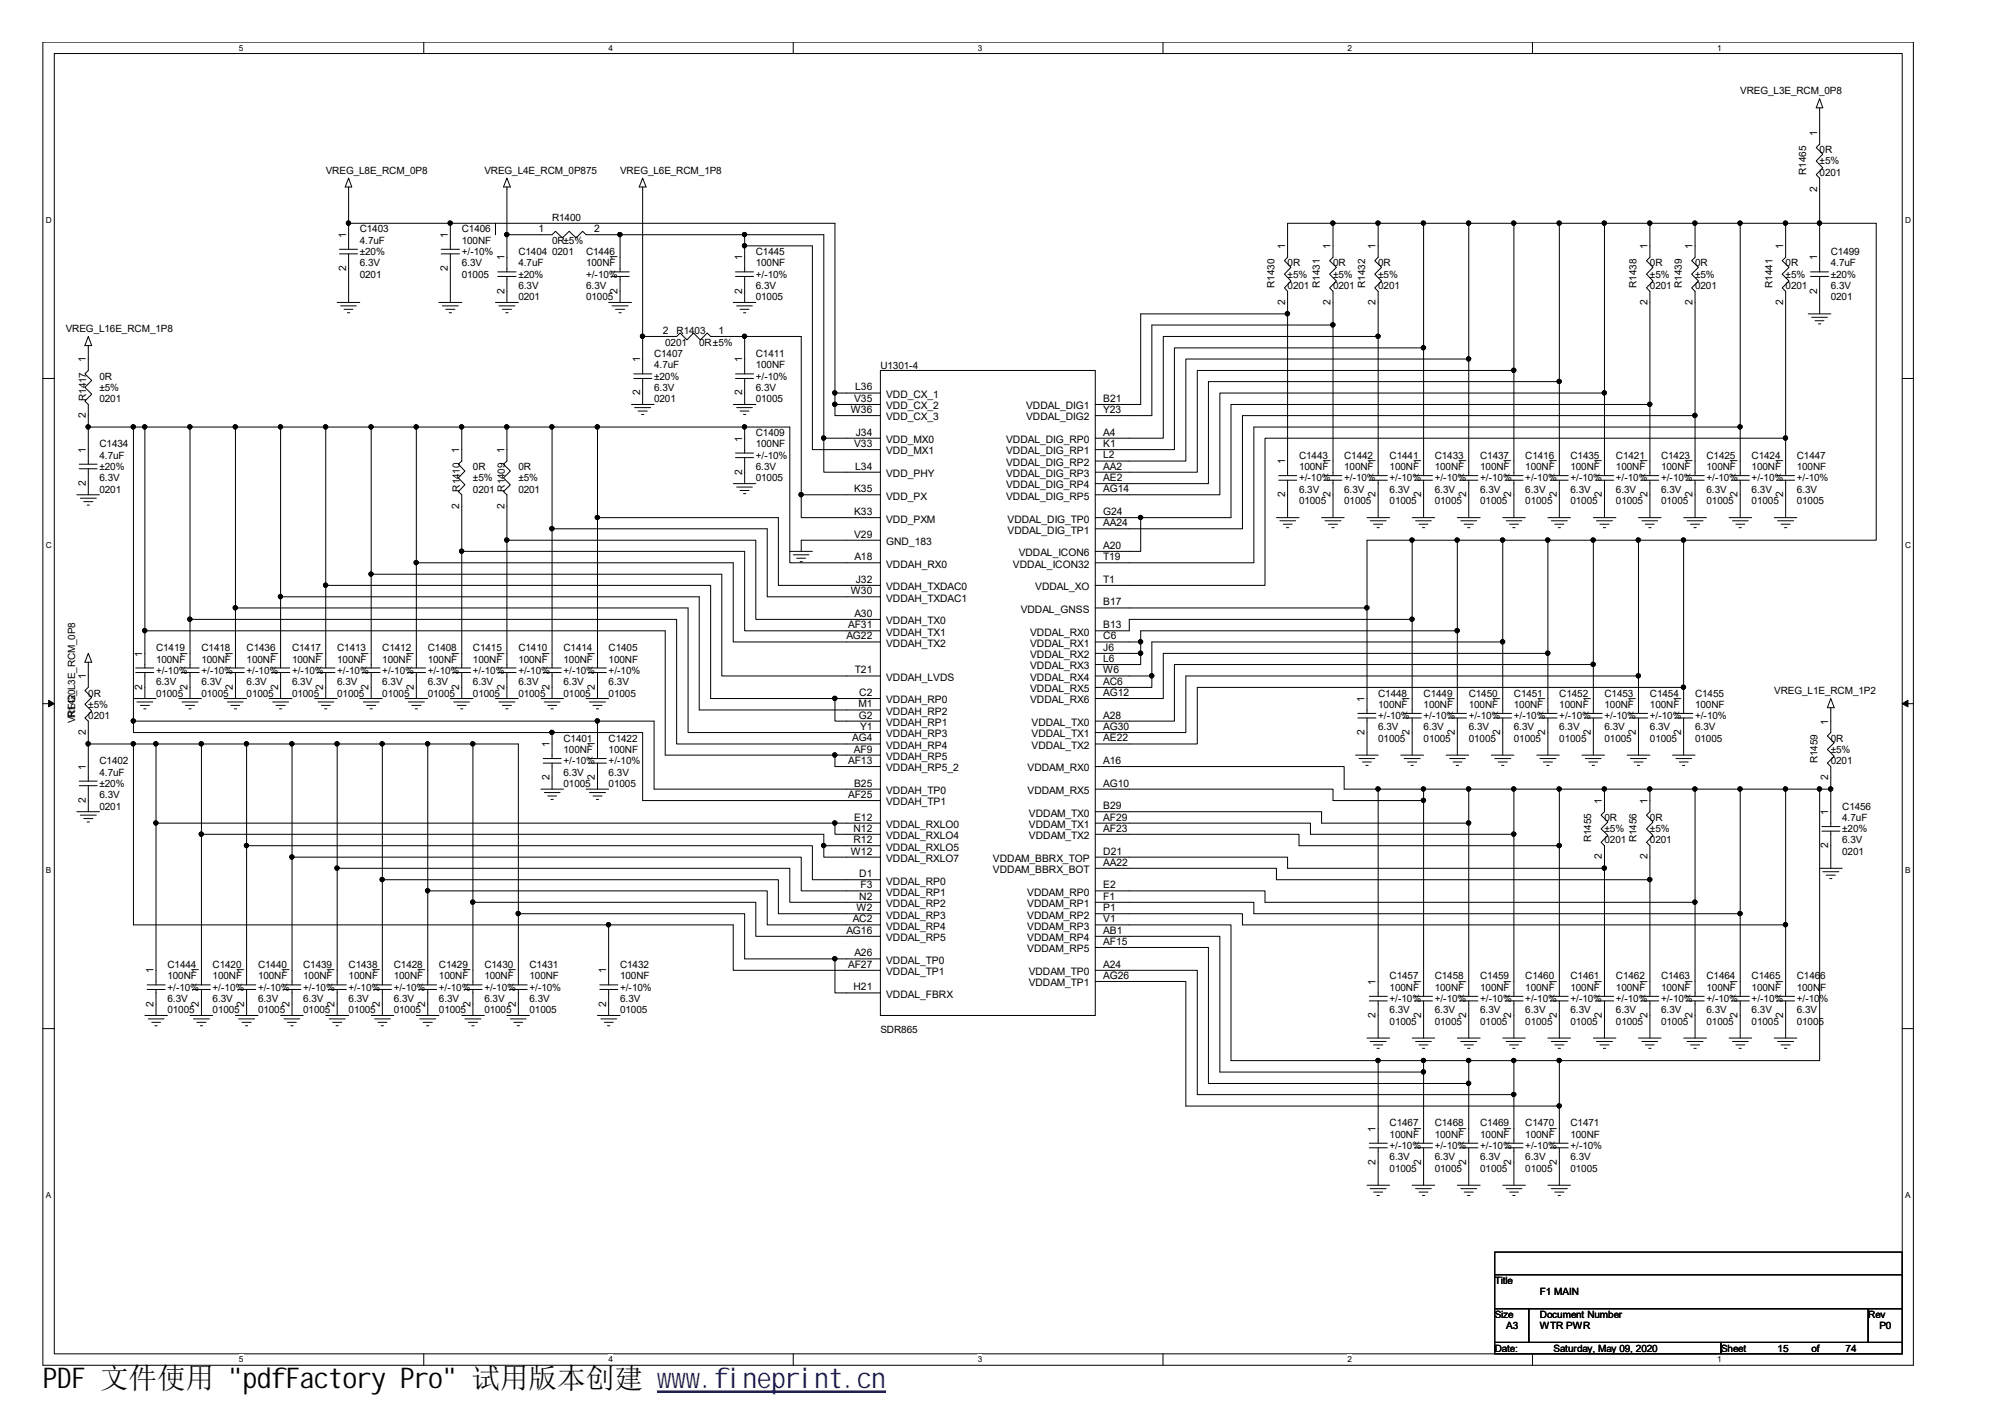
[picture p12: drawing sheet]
<svg xmlns="http://www.w3.org/2000/svg" width="297mm" height="210mm" viewBox="0 0 297 210" stroke-linecap="round" stroke-linejoin="round" font-family="sans-serif">
<defs><g id="words">
<text font-size="4.2" x="6.3" y="205.7">PDF 文件使用 &quot;pdfFactory Pro&quot; 试用版本创建 ww</text>
<text font-size="4.2" fill="#00f" x="99.5" y="205.7">w.fineprint.cn</text>
<g font-size="1.5">
<text x="257.8" y="14">VREG_L3E_RCM_0P8</text>
<text x="269.2" y="20.2" transform="rotate(-90 269.2 20.2)">1</text>
<text x="269.6" y="22.7">0R</text>
<text x="48.3" y="25.7">VREG_L8E_RCM_0P8</text>
<text x="71.8" y="25.7">VREG_L4E_RCM_0P875</text>
<text x="91.9" y="25.7">VREG_L6E_RCM_1P8</text>
<text x="267.6" y="25.9" transform="rotate(-90 267.6 25.9)">R1465</text>
<text x="269.2" y="28.4" transform="rotate(-90 269.2 28.4)">2</text>
<text x="269.6" y="24.4">±5%</text>
<text x="269.6" y="26">0201</text>
<text x="51.3" y="35.2" transform="rotate(-90 51.3 35.2)">1</text>
<text x="53.3" y="34.4">C1403</text>
<text x="66.3" y="35.2" transform="rotate(-90 66.3 35.2)">1</text>
<text x="68.4" y="34.4">C1406</text>
<text x="79.8" y="34.4">1</text>
<text x="81.8" y="32.7">R1400</text>
<text x="88" y="34.4">2</text>
<text x="51.3" y="40.1" transform="rotate(-90 51.3 40.1)">2</text>
<text x="53.3" y="36.1">4.7uF</text>
<text x="53.3" y="41.1">0201</text>
<text x="53.3" y="39.5">6.3V</text>
<text x="53.3" y="37.8">±20%</text>
<text x="66.3" y="40.1" transform="rotate(-90 66.3 40.1)">2</text>
<text x="68.4" y="36.1">100NF</text>
<text x="68.4" y="41.1">01005</text>
<text x="68.4" y="39.5">6.3V</text>
<text x="68.4" y="37.8">+/-10%</text>
<text x="74.7" y="38.6" transform="rotate(-90 74.7 38.6)">1</text>
<text x="76.8" y="37.8">C1404</text>
<text x="76.8" y="39.5">4.7uF</text>
<text x="76.8" y="41.1">±20%</text>
<text x="81.8" y="36.1">0R±5%</text>
<text x="81.8" y="37.8">0201</text>
<text x="86.8" y="37.8">C1446</text>
<text x="86.8" y="39.5">100NF</text>
<text x="86.8" y="41.1">+/-10%</text>
<text x="91.5" y="38.6" transform="rotate(-90 91.5 38.6)">1</text>
<text x="109.9" y="38.6" transform="rotate(-90 109.9 38.6)">1</text>
<text x="112" y="37.8">C1445</text>
<text x="112" y="39.5">100NF</text>
<text x="112" y="41.1">+/-10%</text>
<text x="190.4" y="36.9" transform="rotate(-90 190.4 36.9)">1</text>
<text x="190.8" y="39.5">0R</text>
<text x="190.8" y="41.1">±5%</text>
<text x="197.1" y="36.9" transform="rotate(-90 197.1 36.9)">1</text>
<text x="197.5" y="39.5">0R</text>
<text x="197.5" y="41.1">±5%</text>
<text x="203.8" y="36.9" transform="rotate(-90 203.8 36.9)">1</text>
<text x="204.2" y="39.5">0R</text>
<text x="204.2" y="41.1">±5%</text>
<text x="244.1" y="36.9" transform="rotate(-90 244.1 36.9)">1</text>
<text x="244.4" y="39.5">0R</text>
<text x="244.4" y="41.1">±5%</text>
<text x="250.7" y="36.9" transform="rotate(-90 250.7 36.9)">1</text>
<text x="251.1" y="39.5">0R</text>
<text x="251.1" y="41.1">±5%</text>
<text x="264.2" y="36.9" transform="rotate(-90 264.2 36.9)">1</text>
<text x="264.5" y="39.5">0R</text>
<text x="264.5" y="41.1">±5%</text>
<text x="269.2" y="38.6" transform="rotate(-90 269.2 38.6)">1</text>
<text x="271.2" y="37.8">C1499</text>
<text x="271.2" y="39.5">4.7uF</text>
<text x="271.2" y="41.1">±20%</text>
<text x="74.7" y="43.5" transform="rotate(-90 74.7 43.5)">2</text>
<text x="76.8" y="44.5">0201</text>
<text x="76.8" y="42.8">6.3V</text>
<text x="86.8" y="44.5">01005</text>
<text x="86.8" y="42.8">6.3V</text>
<text x="91.5" y="43.5" transform="rotate(-90 91.5 43.5)">2</text>
<text x="109.9" y="43.5" transform="rotate(-90 109.9 43.5)">2</text>
<text x="112" y="44.5">01005</text>
<text x="112" y="42.8">6.3V</text>
<text x="188.8" y="42.6" transform="rotate(-90 188.8 42.6)">R1430</text>
<text x="190.4" y="45.2" transform="rotate(-90 190.4 45.2)">2</text>
<text x="190.8" y="42.8">0201</text>
<text x="195.5" y="42.6" transform="rotate(-90 195.5 42.6)">R1431</text>
<text x="197.1" y="45.2" transform="rotate(-90 197.1 45.2)">2</text>
<text x="197.5" y="42.8">0201</text>
<text x="202.2" y="42.6" transform="rotate(-90 202.2 42.6)">R1432</text>
<text x="203.8" y="45.2" transform="rotate(-90 203.8 45.2)">2</text>
<text x="204.2" y="42.8">0201</text>
<text x="242.4" y="42.6" transform="rotate(-90 242.4 42.6)">R1438</text>
<text x="244.1" y="45.2" transform="rotate(-90 244.1 45.2)">2</text>
<text x="244.4" y="42.8">0201</text>
<text x="249.2" y="42.6" transform="rotate(-90 249.2 42.6)">R1439</text>
<text x="250.7" y="45.2" transform="rotate(-90 250.7 45.2)">2</text>
<text x="251.1" y="42.8">0201</text>
<text x="262.6" y="42.6" transform="rotate(-90 262.6 42.6)">R1441</text>
<text x="264.2" y="45.2" transform="rotate(-90 264.2 45.2)">2</text>
<text x="264.5" y="42.8">0201</text>
<text x="269.2" y="43.5" transform="rotate(-90 269.2 43.5)">2</text>
<text x="271.2" y="44.5">0201</text>
<text x="271.2" y="42.8">6.3V</text>
<text x="9.7" y="49.2">VREG_L16E_RCM_1P8</text>
<text x="12.7" y="53.7" transform="rotate(-90 12.7 53.7)">1</text>
<text x="94.8" y="53.7" transform="rotate(-90 94.8 53.7)">1</text>
<text x="96.9" y="52.9">C1407</text>
<text x="98.2" y="49.5">2</text>
<text x="98.6" y="51.2">0201</text>
<text x="100.2" y="49.5">R1403</text>
<text x="103.6" y="51.2">0R±5%</text>
<text x="106.5" y="49.5">1</text>
<text x="109.9" y="53.7" transform="rotate(-90 109.9 53.7)">1</text>
<text x="112" y="52.9">C1411</text>
<text x="12.8" y="59.4" transform="rotate(-90 12.8 59.4)">R1417</text>
<text x="14.7" y="56.2">0R</text>
<text x="14.7" y="57.9">±5%</text>
<text x="14.7" y="59.6">0201</text>
<text x="94.8" y="58.6" transform="rotate(-90 94.8 58.6)">2</text>
<text x="96.9" y="54.5">4.7uF</text>
<text x="96.9" y="59.6">0201</text>
<text x="96.9" y="57.9">6.3V</text>
<text x="96.9" y="56.2">±20%</text>
<text x="109.9" y="58.6" transform="rotate(-90 109.9 58.6)">2</text>
<text x="112" y="54.5">100NF</text>
<text x="112" y="59.6">01005</text>
<text x="112" y="57.9">6.3V</text>
<text x="112" y="56.2">+/-10%</text>
<text x="126.5" y="59.5">V35</text>
<text x="126.7" y="57.8">L36</text>
<text x="130.4" y="54.7">U1301-4</text>
<text x="131.3" y="58.9">VDD_CX_1</text>
<text x="163.4" y="59.5">B21</text>
<text x="12.7" y="61.9" transform="rotate(-90 12.7 61.9)">2</text>
<text x="109.9" y="65.4" transform="rotate(-90 109.9 65.4)">1</text>
<text x="112" y="64.6">C1409</text>
<text x="126" y="61.2">W36</text>
<text x="126.8" y="64.5">J34</text>
<text x="131.3" y="65.6">VDD_MX0</text>
<text x="131.3" y="60.6">VDD_CX_2</text>
<text x="131.3" y="62.3">VDD_CX_3</text>
<text x="149.1" y="65.6">VDDAL_DIG_RP0</text>
<text x="152" y="60.6">VDDAL_DIG1</text>
<text x="152" y="62.3">VDDAL_DIG2</text>
<text x="163.4" y="64.5">A4</text>
<text x="163.4" y="61.2">Y23</text>
<text x="12.7" y="72" transform="rotate(-90 12.7 72)">2</text>
<text x="12.7" y="67.1" transform="rotate(-90 12.7 67.1)">1</text>
<text x="14.7" y="66.3">C1434</text>
<text x="14.7" y="68">4.7uF</text>
<text x="14.7" y="71.3">6.3V</text>
<text x="14.7" y="69.7">±20%</text>
<text x="68" y="67.1" transform="rotate(-90 68 67.1)">1</text>
<text x="70.1" y="69.7">0R</text>
<text x="70.1" y="71.3">±5%</text>
<text x="74.7" y="67.1" transform="rotate(-90 74.7 67.1)">1</text>
<text x="76.8" y="69.7">0R</text>
<text x="76.8" y="71.3">±5%</text>
<text x="109.9" y="70.3" transform="rotate(-90 109.9 70.3)">2</text>
<text x="112" y="66.3">100NF</text>
<text x="112" y="71.3">01005</text>
<text x="112" y="69.7">6.3V</text>
<text x="112" y="68">+/-10%</text>
<text x="126.5" y="66.2">V33</text>
<text x="126.7" y="69.6">L34</text>
<text x="131.3" y="70.7">VDD_PHY</text>
<text x="131.3" y="67.3">VDD_MX1</text>
<text x="149.1" y="67.3">VDDAL_DIG_RP1</text>
<text x="149.1" y="69">VDDAL_DIG_RP2</text>
<text x="149.1" y="70.7">VDDAL_DIG_RP3</text>
<text x="163.4" y="66.2">K1</text>
<text x="163.4" y="67.9">L2</text>
<text x="163.4" y="69.6">AA2</text>
<text x="163.4" y="71.3">AE2</text>
<text x="190.4" y="68.8" transform="rotate(-90 190.4 68.8)">1</text>
<text x="192.4" y="68">C1443</text>
<text x="192.4" y="69.7">100NF</text>
<text x="192.4" y="71.3">+/-10%</text>
<text x="197.1" y="68.8" transform="rotate(-90 197.1 68.8)">1</text>
<text x="199.1" y="68">C1442</text>
<text x="199.1" y="69.7">100NF</text>
<text x="199.1" y="71.3">+/-10%</text>
<text x="203.8" y="68.8" transform="rotate(-90 203.8 68.8)">1</text>
<text x="205.9" y="68">C1441</text>
<text x="205.9" y="69.7">100NF</text>
<text x="205.9" y="71.3">+/-10%</text>
<text x="210.5" y="68.8" transform="rotate(-90 210.5 68.8)">1</text>
<text x="212.6" y="68">C1433</text>
<text x="212.6" y="69.7">100NF</text>
<text x="212.6" y="71.3">+/-10%</text>
<text x="217.2" y="68.8" transform="rotate(-90 217.2 68.8)">1</text>
<text x="219.3" y="68">C1437</text>
<text x="219.3" y="69.7">100NF</text>
<text x="219.3" y="71.3">+/-10%</text>
<text x="223.9" y="68.8" transform="rotate(-90 223.9 68.8)">1</text>
<text x="226" y="68">C1416</text>
<text x="226" y="69.7">100NF</text>
<text x="226" y="71.3">+/-10%</text>
<text x="230.6" y="68.8" transform="rotate(-90 230.6 68.8)">1</text>
<text x="232.7" y="68">C1435</text>
<text x="232.7" y="69.7">100NF</text>
<text x="232.7" y="71.3">+/-10%</text>
<text x="237.3" y="68.8" transform="rotate(-90 237.3 68.8)">1</text>
<text x="239.4" y="68">C1421</text>
<text x="239.4" y="69.7">100NF</text>
<text x="239.4" y="71.3">+/-10%</text>
<text x="244.1" y="68.8" transform="rotate(-90 244.1 68.8)">1</text>
<text x="246.1" y="68">C1423</text>
<text x="246.1" y="69.7">100NF</text>
<text x="246.1" y="71.3">+/-10%</text>
<text x="250.7" y="68.8" transform="rotate(-90 250.7 68.8)">1</text>
<text x="252.8" y="68">C1425</text>
<text x="252.8" y="69.7">100NF</text>
<text x="252.8" y="71.3">+/-10%</text>
<text x="257.4" y="68.8" transform="rotate(-90 257.4 68.8)">1</text>
<text x="259.5" y="68">C1424</text>
<text x="259.5" y="69.7">100NF</text>
<text x="259.5" y="71.3">+/-10%</text>
<text x="264.2" y="68.8" transform="rotate(-90 264.2 68.8)">1</text>
<text x="266.2" y="68">C1447</text>
<text x="266.2" y="69.7">100NF</text>
<text x="266.2" y="71.3">+/-10%</text>
<text x="14.7" y="73">0201</text>
<text x="68" y="75.3" transform="rotate(-90 68 75.3)">2</text>
<text x="68.1" y="72.8" transform="rotate(-90 68.1 72.8)">R1410</text>
<text x="70.1" y="73">0201</text>
<text x="74.7" y="75.3" transform="rotate(-90 74.7 75.3)">2</text>
<text x="74.8" y="72.8" transform="rotate(-90 74.8 72.8)">R1409</text>
<text x="76.8" y="73">0201</text>
<text x="126.5" y="76.3">K33</text>
<text x="126.5" y="72.9">K35</text>
<text x="131.3" y="77.4">VDD_PXM</text>
<text x="131.3" y="74">VDD_PX</text>
<text x="149.1" y="72.4">VDDAL_DIG_RP4</text>
<text x="149.1" y="74">VDDAL_DIG_RP5</text>
<text x="149.3" y="77.4">VDDAL_DIG_TP0</text>
<text x="163.4" y="76.3">G24</text>
<text x="163.4" y="77.9">AA24</text>
<text x="163.4" y="72.9">AG14</text>
<text x="190.4" y="73.7" transform="rotate(-90 190.4 73.7)">2</text>
<text x="192.4" y="74.6">01005</text>
<text x="192.4" y="73">6.3V</text>
<text x="197.1" y="73.7" transform="rotate(-90 197.1 73.7)">2</text>
<text x="199.1" y="74.6">01005</text>
<text x="199.1" y="73">6.3V</text>
<text x="203.8" y="73.7" transform="rotate(-90 203.8 73.7)">2</text>
<text x="205.9" y="74.6">01005</text>
<text x="205.9" y="73">6.3V</text>
<text x="210.5" y="73.7" transform="rotate(-90 210.5 73.7)">2</text>
<text x="212.6" y="74.6">01005</text>
<text x="212.6" y="73">6.3V</text>
<text x="217.2" y="73.7" transform="rotate(-90 217.2 73.7)">2</text>
<text x="219.3" y="74.6">01005</text>
<text x="219.3" y="73">6.3V</text>
<text x="223.9" y="73.7" transform="rotate(-90 223.9 73.7)">2</text>
<text x="226" y="74.6">01005</text>
<text x="226" y="73">6.3V</text>
<text x="230.6" y="73.7" transform="rotate(-90 230.6 73.7)">2</text>
<text x="232.7" y="74.6">01005</text>
<text x="232.7" y="73">6.3V</text>
<text x="237.3" y="73.7" transform="rotate(-90 237.3 73.7)">2</text>
<text x="239.4" y="74.6">01005</text>
<text x="239.4" y="73">6.3V</text>
<text x="244.1" y="73.7" transform="rotate(-90 244.1 73.7)">2</text>
<text x="246.1" y="74.6">01005</text>
<text x="246.1" y="73">6.3V</text>
<text x="250.7" y="73.7" transform="rotate(-90 250.7 73.7)">2</text>
<text x="252.8" y="74.6">01005</text>
<text x="252.8" y="73">6.3V</text>
<text x="257.4" y="73.7" transform="rotate(-90 257.4 73.7)">2</text>
<text x="259.5" y="74.6">01005</text>
<text x="259.5" y="73">6.3V</text>
<text x="264.2" y="73.7" transform="rotate(-90 264.2 73.7)">2</text>
<text x="266.2" y="74.6">01005</text>
<text x="266.2" y="73">6.3V</text>
<text x="126.5" y="79.6">V29</text>
<text x="126.6" y="83">A18</text>
<text x="131.3" y="80.7">GND_183</text>
<text x="149.3" y="79.1">VDDAL_DIG_TP1</text>
<text x="150.9" y="82.4">VDDAL_ICON6</text>
<text x="163.4" y="83">T19</text>
<text x="163.4" y="81.3">A20</text>
<text x="126" y="88">W30</text>
<text x="126.8" y="86.3">J32</text>
<text x="131.3" y="84.1">VDDAH_RX0</text>
<text x="131.3" y="87.4">VDDAH_TXDAC0</text>
<text x="131.3" y="89.1">VDDAH_TXDAC1</text>
<text x="150.1" y="84.1">VDDAL_ICON32</text>
<text x="153.4" y="87.4">VDDAL_XO</text>
<text x="163.4" y="86.3">T1</text>
<text x="163.4" y="89.7">B17</text>
<text x="125.4" y="94.7">AG22</text>
<text x="125.6" y="93.1">AF31</text>
<text x="126.6" y="91.4">A30</text>
<text x="131.3" y="92.5">VDDAH_TX0</text>
<text x="131.3" y="94.2">VDDAH_TX1</text>
<text x="131.3" y="95.8">VDDAH_TX2</text>
<text x="151.2" y="90.8">VDDAL_GNSS</text>
<text x="152.6" y="94.2">VDDAL_RX0</text>
<text x="152.6" y="95.8">VDDAL_RX1</text>
<text x="163.4" y="93.1">B13</text>
<text x="163.4" y="94.7">C6</text>
<text x="12.7" y="100.6" transform="rotate(-90 12.7 100.6)">1</text>
<text x="21.1" y="97.3" transform="rotate(-90 21.1 97.3)">1</text>
<text x="23.1" y="96.4">C1419</text>
<text x="23.1" y="98.1">100NF</text>
<text x="23.1" y="99.8">+/-10%</text>
<text x="23.1" y="101.5">6.3V</text>
<text x="27.8" y="97.3" transform="rotate(-90 27.8 97.3)">1</text>
<text x="29.8" y="96.4">C1418</text>
<text x="29.8" y="98.1">100NF</text>
<text x="29.8" y="99.8">+/-10%</text>
<text x="29.8" y="101.5">6.3V</text>
<text x="34.5" y="97.3" transform="rotate(-90 34.5 97.3)">1</text>
<text x="36.5" y="99.8">+/-10%</text>
<text x="36.5" y="96.4">C1436</text>
<text x="36.5" y="98.1">100NF</text>
<text x="36.5" y="101.5">6.3V</text>
<text x="41.2" y="97.3" transform="rotate(-90 41.2 97.3)">1</text>
<text x="43.3" y="99.8">+/-10%</text>
<text x="43.3" y="96.4">C1417</text>
<text x="43.3" y="98.1">100NF</text>
<text x="43.3" y="101.5">6.3V</text>
<text x="47.9" y="97.3" transform="rotate(-90 47.9 97.3)">1</text>
<text x="50" y="96.4">C1413</text>
<text x="50" y="98.1">100NF</text>
<text x="50" y="101.5">6.3V</text>
<text x="50" y="99.8">+/-10%</text>
<text x="54.6" y="97.3" transform="rotate(-90 54.6 97.3)">1</text>
<text x="56.6" y="96.4">C1412</text>
<text x="56.6" y="98.1">100NF</text>
<text x="56.6" y="101.5">6.3V</text>
<text x="56.6" y="99.8">+/-10%</text>
<text x="61.3" y="97.3" transform="rotate(-90 61.3 97.3)">1</text>
<text x="63.4" y="96.4">C1408</text>
<text x="63.4" y="98.1">100NF</text>
<text x="63.4" y="101.5">6.3V</text>
<text x="63.4" y="99.8">+/-10%</text>
<text x="68" y="97.3" transform="rotate(-90 68 97.3)">1</text>
<text x="70.1" y="96.4">C1415</text>
<text x="70.1" y="98.1">100NF</text>
<text x="70.1" y="101.5">6.3V</text>
<text x="70.1" y="99.8">+/-10%</text>
<text x="74.7" y="97.3" transform="rotate(-90 74.7 97.3)">1</text>
<text x="76.8" y="96.4">C1410</text>
<text x="76.8" y="98.1">100NF</text>
<text x="76.8" y="101.5">6.3V</text>
<text x="76.8" y="99.8">+/-10%</text>
<text x="81.4" y="97.3" transform="rotate(-90 81.4 97.3)">1</text>
<text x="83.5" y="96.4">C1414</text>
<text x="83.5" y="98.1">100NF</text>
<text x="83.5" y="101.5">6.3V</text>
<text x="83.5" y="99.8">+/-10%</text>
<text x="88.1" y="97.3" transform="rotate(-90 88.1 97.3)">1</text>
<text x="90.2" y="96.4">C1405</text>
<text x="90.2" y="98.1">100NF</text>
<text x="90.2" y="101.5">6.3V</text>
<text x="90.2" y="99.8">+/-10%</text>
<text x="126.7" y="99.8">T21</text>
<text x="131.3" y="100.9">VDDAH_LVDS</text>
<text x="152.6" y="97.5">VDDAL_RX2</text>
<text x="152.6" y="99.2">VDDAL_RX3</text>
<text x="152.6" y="100.9">VDDAL_RX4</text>
<text x="163.4" y="96.4">J6</text>
<text x="163.4" y="98.1">L6</text>
<text x="163.4" y="99.8">W6</text>
<text x="163.4" y="101.4">AC6</text>
<text x="11.1" y="107.2" transform="rotate(-90 11.1 107.2)">VR1420</text>
<text x="11.1" y="106.2" transform="rotate(-90 11.1 106.2)">REG_L3E_RCM_0P8</text>
<text x="13.1" y="103.2">0R</text>
<text x="13.1" y="104.8">±5%</text>
<text x="13.1" y="106.5">0201</text>
<text x="21.1" y="102.2" transform="rotate(-90 21.1 102.2)">2</text>
<text x="23.1" y="103.2">01005</text>
<text x="27.8" y="102.2" transform="rotate(-90 27.8 102.2)">2</text>
<text x="29.8" y="103.2">01005</text>
<text x="34.5" y="102.2" transform="rotate(-90 34.5 102.2)">2</text>
<text x="36.5" y="103.2">01005</text>
<text x="41.2" y="102.2" transform="rotate(-90 41.2 102.2)">2</text>
<text x="43.3" y="103.2">01005</text>
<text x="47.9" y="102.2" transform="rotate(-90 47.9 102.2)">2</text>
<text x="50" y="103.2">01005</text>
<text x="54.6" y="102.2" transform="rotate(-90 54.6 102.2)">2</text>
<text x="56.6" y="103.2">01005</text>
<text x="61.3" y="102.2" transform="rotate(-90 61.3 102.2)">2</text>
<text x="63.4" y="103.2">01005</text>
<text x="68" y="102.2" transform="rotate(-90 68 102.2)">2</text>
<text x="70.1" y="103.2">01005</text>
<text x="74.7" y="102.2" transform="rotate(-90 74.7 102.2)">2</text>
<text x="76.8" y="103.2">01005</text>
<text x="81.4" y="102.2" transform="rotate(-90 81.4 102.2)">2</text>
<text x="83.5" y="103.2">01005</text>
<text x="88.1" y="102.2" transform="rotate(-90 88.1 102.2)">2</text>
<text x="90.2" y="103.2">01005</text>
<text x="127.2" y="104.8">M1</text>
<text x="127.2" y="106.4">G2</text>
<text x="127.3" y="103.1">C2</text>
<text x="131.3" y="104.2">VDDAH_RP0</text>
<text x="131.3" y="107.5">VDDAH_RP1</text>
<text x="131.3" y="105.9">VDDAH_RP2</text>
<text x="152.6" y="102.5">VDDAL_RX5</text>
<text x="152.6" y="104.2">VDDAL_RX6</text>
<text x="152.8" y="107.5">VDDAL_TX0</text>
<text x="163.4" y="106.4">A28</text>
<text x="163.4" y="103.1">AG12</text>
<text x="202.1" y="104" transform="rotate(-90 202.1 104)">1</text>
<text x="204.2" y="103.2">C1448</text>
<text x="204.2" y="104.8">100NF</text>
<text x="204.2" y="106.5">+/-10%</text>
<text x="208.8" y="104" transform="rotate(-90 208.8 104)">1</text>
<text x="210.9" y="103.2">C1449</text>
<text x="210.9" y="104.8">100NF</text>
<text x="210.9" y="106.5">+/-10%</text>
<text x="215.5" y="104" transform="rotate(-90 215.5 104)">1</text>
<text x="217.6" y="103.2">C1450</text>
<text x="217.6" y="104.8">100NF</text>
<text x="217.6" y="106.5">+/-10%</text>
<text x="222.2" y="104" transform="rotate(-90 222.2 104)">1</text>
<text x="224.3" y="103.2">C1451</text>
<text x="224.3" y="104.8">100NF</text>
<text x="224.3" y="106.5">+/-10%</text>
<text x="228.9" y="104" transform="rotate(-90 228.9 104)">1</text>
<text x="231" y="103.2">C1452</text>
<text x="231" y="104.8">100NF</text>
<text x="231" y="106.5">+/-10%</text>
<text x="235.7" y="104" transform="rotate(-90 235.7 104)">1</text>
<text x="237.7" y="103.2">C1453</text>
<text x="237.7" y="104.8">100NF</text>
<text x="237.7" y="106.5">+/-10%</text>
<text x="242.4" y="104" transform="rotate(-90 242.4 104)">1</text>
<text x="244.4" y="103.2">C1454</text>
<text x="244.4" y="104.8">100NF</text>
<text x="244.4" y="106.5">+/-10%</text>
<text x="249" y="104" transform="rotate(-90 249 104)">1</text>
<text x="251.1" y="103.2">C1455</text>
<text x="251.1" y="104.8">100NF</text>
<text x="251.1" y="106.5">+/-10%</text>
<text x="262.8" y="102.8">VREG_L1E_RCM_1P2</text>
<text x="270.8" y="107.3" transform="rotate(-90 270.8 107.3)">1</text>
<text x="12.7" y="108.9" transform="rotate(-90 12.7 108.9)">2</text>
<text x="14.7" y="113.2">C1402</text>
<text x="81.4" y="110.7" transform="rotate(-90 81.4 110.7)">1</text>
<text x="83.5" y="109.9">C1401</text>
<text x="83.5" y="111.6">100NF</text>
<text x="83.5" y="113.2">+/-10%</text>
<text x="88.1" y="110.7" transform="rotate(-90 88.1 110.7)">1</text>
<text x="90.2" y="109.9">C1422</text>
<text x="90.2" y="111.6">100NF</text>
<text x="90.2" y="113.2">+/-10%</text>
<text x="125.6" y="113.2">AF13</text>
<text x="126.2" y="109.8">AG4</text>
<text x="126.5" y="111.5">AF9</text>
<text x="127.4" y="108.1">Y1</text>
<text x="131.3" y="109.2">VDDAH_RP3</text>
<text x="131.3" y="112.6">VDDAH_RP5</text>
<text x="131.3" y="110.9">VDDAH_RP4</text>
<text x="152.8" y="110.9">VDDAL_TX2</text>
<text x="152.8" y="109.2">VDDAL_TX1</text>
<text x="163.4" y="109.8">AE22</text>
<text x="163.4" y="108.1">AG30</text>
<text x="163.4" y="113.2">A16</text>
<text x="202.1" y="108.9" transform="rotate(-90 202.1 108.9)">2</text>
<text x="204.2" y="109.9">01005</text>
<text x="204.2" y="108.2">6.3V</text>
<text x="208.8" y="108.9" transform="rotate(-90 208.8 108.9)">2</text>
<text x="210.9" y="109.9">01005</text>
<text x="210.9" y="108.2">6.3V</text>
<text x="215.5" y="108.9" transform="rotate(-90 215.5 108.9)">2</text>
<text x="217.6" y="109.9">01005</text>
<text x="217.6" y="108.2">6.3V</text>
<text x="222.2" y="108.9" transform="rotate(-90 222.2 108.9)">2</text>
<text x="224.3" y="109.9">01005</text>
<text x="224.3" y="108.2">6.3V</text>
<text x="228.9" y="108.9" transform="rotate(-90 228.9 108.9)">2</text>
<text x="231" y="109.9">01005</text>
<text x="231" y="108.2">6.3V</text>
<text x="235.7" y="108.9" transform="rotate(-90 235.7 108.9)">2</text>
<text x="237.7" y="109.9">01005</text>
<text x="237.7" y="108.2">6.3V</text>
<text x="242.4" y="108.9" transform="rotate(-90 242.4 108.9)">2</text>
<text x="244.4" y="109.9">01005</text>
<text x="244.4" y="108.2">6.3V</text>
<text x="249" y="108.9" transform="rotate(-90 249 108.9)">2</text>
<text x="251.1" y="109.9">01005</text>
<text x="251.1" y="108.2">6.3V</text>
<text x="269.3" y="113" transform="rotate(-90 269.3 113)">R1459</text>
<text x="271.2" y="109.9">0R</text>
<text x="271.2" y="111.6">±5%</text>
<text x="271.2" y="113.2">0201</text>
<text x="12.7" y="118.9" transform="rotate(-90 12.7 118.9)">2</text>
<text x="12.7" y="114" transform="rotate(-90 12.7 114)">1</text>
<text x="14.7" y="114.9">4.7uF</text>
<text x="14.7" y="119.9">0201</text>
<text x="14.7" y="118.3">6.3V</text>
<text x="14.7" y="116.6">±20%</text>
<text x="81.4" y="115.6" transform="rotate(-90 81.4 115.6)">2</text>
<text x="83.5" y="116.6">01005</text>
<text x="83.5" y="114.9">6.3V</text>
<text x="88.1" y="115.6" transform="rotate(-90 88.1 115.6)">2</text>
<text x="90.2" y="116.6">01005</text>
<text x="90.2" y="114.9">6.3V</text>
<text x="125.6" y="118.2">AF25</text>
<text x="126.5" y="116.5">B25</text>
<text x="131.3" y="117.6">VDDAH_TP0</text>
<text x="131.3" y="114.3">VDDAH_RP5_2</text>
<text x="131.3" y="119.3">VDDAH_TP1</text>
<text x="152.2" y="114.3">VDDAM_RX0</text>
<text x="152.2" y="117.6">VDDAM_RX5</text>
<text x="163.4" y="119.9">B29</text>
<text x="163.4" y="116.5">AG10</text>
<text x="237.3" y="119.1" transform="rotate(-90 237.3 119.1)">1</text>
<text x="244.1" y="119.1" transform="rotate(-90 244.1 119.1)">1</text>
<text x="270.8" y="115.6" transform="rotate(-90 270.8 115.6)">2</text>
<text x="272.9" y="119.9">C1456</text>
<text x="126.4" y="123.2">N12</text>
<text x="126.4" y="124.9">R12</text>
<text x="126.5" y="121.6">E12</text>
<text x="131.3" y="122.7">VDDAL_RXLO0</text>
<text x="131.3" y="124.3">VDDAL_RXLO4</text>
<text x="131.3" y="126">VDDAL_RXLO5</text>
<text x="152.4" y="121">VDDAM_TX0</text>
<text x="152.4" y="124.3">VDDAM_TX2</text>
<text x="152.4" y="122.7">VDDAM_TX1</text>
<text x="163.4" y="123.2">AF23</text>
<text x="163.4" y="121.6">AF29</text>
<text x="235.8" y="124.8" transform="rotate(-90 235.8 124.8)">R1455</text>
<text x="237.7" y="121.6">0R</text>
<text x="237.7" y="123.3">±5%</text>
<text x="237.7" y="124.9">0201</text>
<text x="242.4" y="124.8" transform="rotate(-90 242.4 124.8)">R1456</text>
<text x="244.4" y="121.6">0R</text>
<text x="244.4" y="123.3">±5%</text>
<text x="244.4" y="124.9">0201</text>
<text x="270.8" y="125.6" transform="rotate(-90 270.8 125.6)">2</text>
<text x="270.8" y="120.7" transform="rotate(-90 270.8 120.7)">1</text>
<text x="272.9" y="121.6">4.7uF</text>
<text x="272.9" y="124.9">6.3V</text>
<text x="272.9" y="123.3">±20%</text>
<text x="126" y="126.6">W12</text>
<text x="127.3" y="129.9">D1</text>
<text x="127.5" y="131.6">F3</text>
<text x="131.3" y="131">VDDAL_RP0</text>
<text x="131.3" y="127.7">VDDAL_RXLO7</text>
<text x="147.1" y="127.7">VDDAM_BBRX_TOP</text>
<text x="147.1" y="129.3">VDDAM_BBRX_BOT</text>
<text x="163.4" y="126.6">D21</text>
<text x="163.4" y="128.2">AA22</text>
<text x="163.4" y="131.6">E2</text>
<text x="237.3" y="127.3" transform="rotate(-90 237.3 127.3)">2</text>
<text x="244.1" y="127.3" transform="rotate(-90 244.1 127.3)">2</text>
<text x="272.9" y="126.6">0201</text>
<text x="126.3" y="136.6">AC2</text>
<text x="126.9" y="135">W2</text>
<text x="127.3" y="133.3">N2</text>
<text x="131.3" y="132.7">VDDAL_RP1</text>
<text x="131.3" y="134.4">VDDAL_RP2</text>
<text x="131.3" y="136.1">VDDAL_RP3</text>
<text x="131.3" y="137.7">VDDAL_RP4</text>
<text x="152.2" y="132.7">VDDAM_RP0</text>
<text x="152.2" y="134.4">VDDAM_RP1</text>
<text x="152.2" y="136.1">VDDAM_RP2</text>
<text x="152.2" y="137.7">VDDAM_RP3</text>
<text x="163.4" y="133.3">F1</text>
<text x="163.4" y="135">P1</text>
<text x="163.4" y="136.6">V1</text>
<text x="24.8" y="143.4">C1444</text>
<text x="31.5" y="143.4">C1420</text>
<text x="38.2" y="143.4">C1440</text>
<text x="44.9" y="143.4">C1439</text>
<text x="51.6" y="143.4">C1438</text>
<text x="58.3" y="143.4">C1428</text>
<text x="65" y="143.4">C1429</text>
<text x="71.8" y="143.4">C1430</text>
<text x="78.4" y="143.4">C1431</text>
<text x="91.9" y="143.4">C1432</text>
<text x="125.4" y="138.3">AG16</text>
<text x="125.6" y="143.4">AF27</text>
<text x="126.6" y="141.7">A26</text>
<text x="131.3" y="142.8">VDDAL_TP0</text>
<text x="131.3" y="139.4">VDDAL_RP5</text>
<text x="152.2" y="139.4">VDDAM_RP4</text>
<text x="152.2" y="141.1">VDDAM_RP5</text>
<text x="163.4" y="143.4">A24</text>
<text x="163.4" y="138.3">AB1</text>
<text x="163.4" y="140">AF15</text>
<text x="22.7" y="149.1" transform="rotate(-90 22.7 149.1)">2</text>
<text x="22.7" y="144.2" transform="rotate(-90 22.7 144.2)">1</text>
<text x="24.8" y="145.1">100NF</text>
<text x="24.8" y="146.7">+/-10%</text>
<text x="24.8" y="148.4">6.3V</text>
<text x="29.5" y="149.1" transform="rotate(-90 29.5 149.1)">2</text>
<text x="29.5" y="144.2" transform="rotate(-90 29.5 144.2)">1</text>
<text x="31.5" y="146.7">+/-10%</text>
<text x="31.5" y="145.1">100NF</text>
<text x="31.5" y="148.4">6.3V</text>
<text x="36.2" y="149.1" transform="rotate(-90 36.2 149.1)">2</text>
<text x="36.2" y="144.2" transform="rotate(-90 36.2 144.2)">1</text>
<text x="38.2" y="146.7">+/-10%</text>
<text x="38.2" y="145.1">100NF</text>
<text x="38.2" y="148.4">6.3V</text>
<text x="42.9" y="149.1" transform="rotate(-90 42.9 149.1)">2</text>
<text x="42.9" y="144.2" transform="rotate(-90 42.9 144.2)">1</text>
<text x="44.9" y="146.7">+/-10%</text>
<text x="44.9" y="145.1">100NF</text>
<text x="44.9" y="148.4">6.3V</text>
<text x="49.6" y="149.1" transform="rotate(-90 49.6 149.1)">2</text>
<text x="49.6" y="144.2" transform="rotate(-90 49.6 144.2)">1</text>
<text x="51.6" y="145.1">100NF</text>
<text x="51.6" y="148.4">6.3V</text>
<text x="51.6" y="146.7">+/-10%</text>
<text x="56.3" y="149.1" transform="rotate(-90 56.3 149.1)">2</text>
<text x="56.3" y="144.2" transform="rotate(-90 56.3 144.2)">1</text>
<text x="58.3" y="145.1">100NF</text>
<text x="58.3" y="148.4">6.3V</text>
<text x="58.3" y="146.7">+/-10%</text>
<text x="63" y="149.1" transform="rotate(-90 63 149.1)">2</text>
<text x="63" y="144.2" transform="rotate(-90 63 144.2)">1</text>
<text x="65" y="145.1">100NF</text>
<text x="65" y="148.4">6.3V</text>
<text x="65" y="146.7">+/-10%</text>
<text x="69.7" y="149.1" transform="rotate(-90 69.7 149.1)">2</text>
<text x="69.7" y="144.2" transform="rotate(-90 69.7 144.2)">1</text>
<text x="71.8" y="145.1">100NF</text>
<text x="71.8" y="148.4">6.3V</text>
<text x="71.8" y="146.7">+/-10%</text>
<text x="76.4" y="149.1" transform="rotate(-90 76.4 149.1)">2</text>
<text x="76.4" y="144.2" transform="rotate(-90 76.4 144.2)">1</text>
<text x="78.4" y="145.1">100NF</text>
<text x="78.4" y="148.4">6.3V</text>
<text x="78.4" y="146.7">+/-10%</text>
<text x="89.8" y="149.1" transform="rotate(-90 89.8 149.1)">2</text>
<text x="89.8" y="144.2" transform="rotate(-90 89.8 144.2)">1</text>
<text x="91.9" y="145.1">100NF</text>
<text x="91.9" y="148.4">6.3V</text>
<text x="91.9" y="146.7">+/-10%</text>
<text x="126.4" y="146.7">H21</text>
<text x="131.3" y="147.8">VDDAL_FBRX</text>
<text x="131.3" y="144.5">VDDAL_TP1</text>
<text x="152.4" y="144.5">VDDAM_TP0</text>
<text x="152.4" y="146.1">VDDAM_TP1</text>
<text x="163.4" y="145">AG26</text>
<text x="203.8" y="145.9" transform="rotate(-90 203.8 145.9)">1</text>
<text x="205.9" y="145.1">C1457</text>
<text x="205.9" y="146.7">100NF</text>
<text x="205.9" y="148.4">+/-10%</text>
<text x="210.5" y="145.9" transform="rotate(-90 210.5 145.9)">1</text>
<text x="212.6" y="145.1">C1458</text>
<text x="212.6" y="146.7">100NF</text>
<text x="212.6" y="148.4">+/-10%</text>
<text x="217.2" y="145.9" transform="rotate(-90 217.2 145.9)">1</text>
<text x="219.3" y="145.1">C1459</text>
<text x="219.3" y="146.7">100NF</text>
<text x="219.3" y="148.4">+/-10%</text>
<text x="223.9" y="145.9" transform="rotate(-90 223.9 145.9)">1</text>
<text x="226" y="145.1">C1460</text>
<text x="226" y="146.7">100NF</text>
<text x="226" y="148.4">+/-10%</text>
<text x="230.6" y="145.9" transform="rotate(-90 230.6 145.9)">1</text>
<text x="232.7" y="145.1">C1461</text>
<text x="232.7" y="146.7">100NF</text>
<text x="232.7" y="148.4">+/-10%</text>
<text x="237.3" y="145.9" transform="rotate(-90 237.3 145.9)">1</text>
<text x="239.4" y="145.1">C1462</text>
<text x="239.4" y="146.7">100NF</text>
<text x="239.4" y="148.4">+/-10%</text>
<text x="244.1" y="145.9" transform="rotate(-90 244.1 145.9)">1</text>
<text x="246.1" y="145.1">C1463</text>
<text x="246.1" y="146.7">100NF</text>
<text x="246.1" y="148.4">+/-10%</text>
<text x="250.7" y="145.9" transform="rotate(-90 250.7 145.9)">1</text>
<text x="252.8" y="145.1">C1464</text>
<text x="252.8" y="146.7">100NF</text>
<text x="252.8" y="148.4">+/-10%</text>
<text x="257.4" y="145.9" transform="rotate(-90 257.4 145.9)">1</text>
<text x="259.5" y="145.1">C1465</text>
<text x="259.5" y="146.7">100NF</text>
<text x="259.5" y="148.4">+/-10%</text>
<text x="264.2" y="145.9" transform="rotate(-90 264.2 145.9)">1</text>
<text x="266.2" y="145.1">C1466</text>
<text x="266.2" y="146.7">100NF</text>
<text x="266.2" y="148.4">+/-10%</text>
<text x="24.8" y="150.1">01005</text>
<text x="31.5" y="150.1">01005</text>
<text x="38.2" y="150.1">01005</text>
<text x="44.9" y="150.1">01005</text>
<text x="51.6" y="150.1">01005</text>
<text x="58.3" y="150.1">01005</text>
<text x="65" y="150.1">01005</text>
<text x="71.8" y="150.1">01005</text>
<text x="78.4" y="150.1">01005</text>
<text x="91.9" y="150.1">01005</text>
<text x="130.4" y="153">SDR865</text>
<text x="203.8" y="150.8" transform="rotate(-90 203.8 150.8)">2</text>
<text x="205.9" y="151.8">01005</text>
<text x="205.9" y="150.1">6.3V</text>
<text x="210.5" y="150.8" transform="rotate(-90 210.5 150.8)">2</text>
<text x="212.6" y="151.8">01005</text>
<text x="212.6" y="150.1">6.3V</text>
<text x="217.2" y="150.8" transform="rotate(-90 217.2 150.8)">2</text>
<text x="219.3" y="151.8">01005</text>
<text x="219.3" y="150.1">6.3V</text>
<text x="223.9" y="150.8" transform="rotate(-90 223.9 150.8)">2</text>
<text x="226" y="151.8">01005</text>
<text x="226" y="150.1">6.3V</text>
<text x="230.6" y="150.8" transform="rotate(-90 230.6 150.8)">2</text>
<text x="232.7" y="151.8">01005</text>
<text x="232.7" y="150.1">6.3V</text>
<text x="237.3" y="150.8" transform="rotate(-90 237.3 150.8)">2</text>
<text x="239.4" y="151.8">01005</text>
<text x="239.4" y="150.1">6.3V</text>
<text x="244.1" y="150.8" transform="rotate(-90 244.1 150.8)">2</text>
<text x="246.1" y="151.8">01005</text>
<text x="246.1" y="150.1">6.3V</text>
<text x="250.7" y="150.8" transform="rotate(-90 250.7 150.8)">2</text>
<text x="252.8" y="151.8">01005</text>
<text x="252.8" y="150.1">6.3V</text>
<text x="257.4" y="150.8" transform="rotate(-90 257.4 150.8)">2</text>
<text x="259.5" y="151.8">01005</text>
<text x="259.5" y="150.1">6.3V</text>
<text x="264.2" y="150.8" transform="rotate(-90 264.2 150.8)">2</text>
<text x="266.2" y="151.8">01005</text>
<text x="266.2" y="150.1">6.3V</text>
<text x="203.8" y="167.7" transform="rotate(-90 203.8 167.7)">1</text>
<text x="205.9" y="166.8">C1467</text>
<text x="210.5" y="167.7" transform="rotate(-90 210.5 167.7)">1</text>
<text x="212.6" y="166.8">C1468</text>
<text x="217.2" y="167.7" transform="rotate(-90 217.2 167.7)">1</text>
<text x="219.3" y="166.8">C1469</text>
<text x="223.9" y="167.7" transform="rotate(-90 223.9 167.7)">1</text>
<text x="226" y="166.8">C1470</text>
<text x="230.6" y="167.7" transform="rotate(-90 230.6 167.7)">1</text>
<text x="232.7" y="166.8">C1471</text>
<text x="203.8" y="172.6" transform="rotate(-90 203.8 172.6)">2</text>
<text x="205.9" y="168.5">100NF</text>
<text x="205.9" y="173.6">01005</text>
<text x="205.9" y="171.9">6.3V</text>
<text x="205.9" y="170.2">+/-10%</text>
<text x="210.5" y="172.6" transform="rotate(-90 210.5 172.6)">2</text>
<text x="212.6" y="168.5">100NF</text>
<text x="212.6" y="173.6">01005</text>
<text x="212.6" y="171.9">6.3V</text>
<text x="212.6" y="170.2">+/-10%</text>
<text x="217.2" y="172.6" transform="rotate(-90 217.2 172.6)">2</text>
<text x="219.3" y="168.5">100NF</text>
<text x="219.3" y="173.6">01005</text>
<text x="219.3" y="171.9">6.3V</text>
<text x="219.3" y="170.2">+/-10%</text>
<text x="223.9" y="172.6" transform="rotate(-90 223.9 172.6)">2</text>
<text x="226" y="168.5">100NF</text>
<text x="226" y="173.6">01005</text>
<text x="226" y="171.9">6.3V</text>
<text x="226" y="170.2">+/-10%</text>
<text x="230.6" y="172.6" transform="rotate(-90 230.6 172.6)">2</text>
<text x="232.7" y="168.5">100NF</text>
<text x="232.7" y="173.6">01005</text>
<text x="232.7" y="171.9">6.3V</text>
<text x="232.7" y="170.2">+/-10%</text>
<text x="221.4" y="190.2">Title</text>
<text x="228.1" y="191.8">F1 MAIN</text>
<text x="221.4" y="195.2">Size</text>
<text x="223.1" y="196.9">A3</text>
<text x="228.1" y="195.2">Document Number</text>
<text x="228.1" y="196.9">WTR PWR</text>
<text x="276.8" y="195.2">Rev</text>
<text x="278.4" y="196.9">P0</text>
<text x="221.4" y="200.2">Date:</text>
<text x="230.2" y="200.2">Saturday, May 09, 2020</text>
<text x="255" y="200.2">Sheet</text>
<text x="263.4" y="200.2">15</text>
<text x="268.4" y="200.2">of</text>
<text x="273.4" y="200.2">74</text>
</g>
<g font-size="1.2">
<text x="35.4" y="7.5">5</text>
<text x="90.1" y="7.5">4</text>
<text x="144.9" y="7.5">3</text>
<text x="199.6" y="7.5">2</text>
<text x="254.4" y="7.5">1</text>
<text x="6.8" y="33.1">D</text>
<text x="282.2" y="33.1">D</text>
<text x="6.8" y="81.2">C</text>
<text x="282.2" y="81.2">C</text>
<text x="6.8" y="129.4">B</text>
<text x="282.2" y="129.4">B</text>
<text x="6.8" y="177.5">A</text>
<text x="282.2" y="177.5">A</text>
<text x="35.4" y="201.8">5</text>
<text x="90.1" y="201.8">4</text>
<text x="144.9" y="201.8">3</text>
<text x="199.6" y="201.8">2</text>
<text x="254.4" y="201.8">1</text>
</g>
</g></defs>
<path d="M6.3 6.2h277.2v196h-277.1zM8 7.9h273.8v192.6h-273.8z" fill="none" stroke="#000" stroke-width=".15"/>
<g fill="#fff">
<path d="M35.4 6.4h.6v1.4h-.6z"/>
<path d="M35.4 200.7h.6v1.4h-.6z"/>
</g>
<path d="M62.8 6.2v1.7M62.8 200.5v1.7" fill="none" stroke="#000" stroke-width=".15"/>
<g fill="#fff">
<path d="M90.1 6.4h.7v1.4h-.7z"/>
<path d="M90.1 200.7h.7v1.4h-.7z"/>
</g>
<path d="M117.5 6.2v1.7M117.5 200.5v1.7" fill="none" stroke="#000" stroke-width=".15"/>
<g fill="#fff">
<path d="M144.9 6.4h.6v1.4h-.6z"/>
<path d="M144.9 200.7h.6v1.4h-.6z"/>
</g>
<path d="M172.3 6.2v1.7M172.3 200.5v1.7" fill="none" stroke="#000" stroke-width=".15"/>
<g fill="#fff">
<path d="M199.6 6.4h.7v1.4h-.7z"/>
<path d="M199.6 200.7h.7v1.4h-.7z"/>
</g>
<path d="M227 6.2v1.7M227 200.5v1.7" fill="none" stroke="#000" stroke-width=".15"/>
<g fill="#fff">
<path d="M254.4 6.4h.6v1.4h-.6z"/>
<path d="M254.4 200.7h.6v1.4h-.6z"/>
<path d="M6.8 31.9h.8v1.4h-.8z"/>
<path d="M282.2 31.9h.9v1.4h-.9z"/>
<path d="M6.8 80.1h.8v1.4h-.8z"/>
<path d="M282.2 80.1h.9v1.4h-.9z"/>
</g>
<path d="M6.3 56.1h1.7M281.8 56.1h1.7" fill="none" stroke="#000" stroke-width=".15"/>
<g fill="#fff">
<path d="M6.8 128.2h.7v1.4h-.7z"/>
<path d="M282.2 128.2h.8v1.4h-.8z"/>
</g>
<path d="M6.3 104.2h1.7M281.8 104.2h1.7" fill="none" stroke="#000" stroke-width=".15"/>
<path d="M7.2 103.7l.8 .5-.8 .5zM281.8 104.2l.9-.5v1z" fill="#000" stroke="#000" stroke-width=".15"/>
<g fill="#fff">
<path d="M6.8 176.4h.7v1.4h-.7z"/>
<path d="M282.2 176.4h.8v1.4h-.8z"/>
</g>
<g fill="none" stroke="#000" stroke-width=".15">
<path d="M269.6 16v5.4l-.5 .5 .9 .9-.9 1 .9 1.1-.9 1 .5 .5v13.9M269.6 14.6l.4 1.4h-.9zM50.3 36.9h2.7M50.3 37.6h2.7M51.6 37.6v7.2M51.6 33.1h72.1v26.8M51.6 27.7v9.2M51.6 26.4l.5 1.3h-1zM65.4 36.9h2.7M65.4 37.6h2.7M66.7 33.1v3.8M66.7 37.6v7.2"/>
<path d="M73.4 33.1v1.7M75.1 34.8h6.7l.5-.5 1 .9 1-.9 1 .9 1-.9 .5 .5h23.5M75.1 27.7v12.6M75.1 26.4l.5 1.3h-1zM91.9 34.8v5.5M95.2 27.7v22.1h5l.6-.5 1 1 .9-1 1.1 1 1-1 .5 .5h13.4v26.9h11.7M95.2 26.4l.5 1.3h-1zM110.3 36.4v-1.6h11.7v35.1h8.4M110.3 36.4v3.9M110.3 36.4h10.1v30.2h10M197.5 33.1h-6.7v5l-.5 .5 1 1-1 1 1 1-1 1 .5 .6v27.3M204.2 33.1h-6.7v5l-.5 .5 1 1-1 1 1 1-1 1 .5 .6v27.3"/>
<path d="M210.9 33.1v37.4M217.6 33.1h20.1M217.6 33.1v37.4M217.6 33.1h-13.4v5l-.5 .5 1 1-1 1 1 1-1 1 .5 .6v27.3M224.3 33.1v37.4M231 33.1v37.4M237.7 33.1v37.4M237.7 33.1h6.7M251.1 33.1h-6.7v5l-.5 .5 1 1-1 1 1 1-1 1 .5 .6v27.3M257.8 33.1v37.4M264.5 33.1h-13.4v5l-.5 .5 1 1-1 1 1 1-1 1 .5 .6v27.3M13.1 49.8l.5 1.4h-1z"/>
<path d="M13.1 51.2v3.7l-.5 .5 1 1-1 1 1 1-1 1 .5 .5v8.9M50 44.8h3.3M50.5 45.3h2.3M51 45.8h1.3M51.5 46.3h.3M65 44.8h3.4M65.5 45.3h2.4M66 45.8h1.4M66.5 46.3h.4M73.4 44.8h3.4M73.7 40.3h2.8M73.7 41h2.8"/>
<path d="M73.9 45.3h2.4M74.4 45.8h1.4M74.9 46.3h.4M75.1 41v3.8M90.2 44.8h3.4M90.5 40.3h2.7M90.5 41h2.7M90.7 45.3h2.3M91.2 45.8h1.3M91.7 46.3h.3M91.9 41v3.8M93.6 59.9h3.3"/>
<path d="M93.9 55.4h2.7M93.9 56.1h2.7M95.2 49.8v5.6M95.2 56.1v3.8M108.6 44.8h3.4M108.6 59.9h3.4M109 40.3h2.6M109 41h2.6M109 55.4h2.6M109 56.1h2.6M109.1 45.3h2.4M109.6 45.8h1.4"/>
<path d="M110.2 46.3h.3M110.3 41v3.8M110.3 49.8v5.6M110.3 56.1v3.8M123.7 59.9v1.7h6.7M123.7 59.9h6.7M123.7 58.2h6.7M130.4 54.9h31.9v95.5h-31.9zM190.8 46.5h-21.8v13.4h-6.7M197.5 48.1h-26.9v13.5h-8.3M204.2 49.8h-31.9v15.1h-10M210.9 51.5h-36.9v15.1h-11.7"/>
<path d="M217.6 53.2h-41.9v15.1h-13.4M224.3 54.9h-46.9v15h-15.1M231 56.5h-52v15.1h-16.7M237.7 58.2h-57v15.1h-18.4M244.4 59.9h-62v16.8h-13.4v5h-6.7M267.9 46.5h3.3M268.2 40.3h2.7M268.2 41h2.7M268.4 47h2.3M268.9 47.5h1.3M269.4 48h.3M269.6 41v5.5"/>
<path d="M11.4 73.3h3.3M11.7 68.8h2.7M11.7 69.4h2.7M11.9 73.8h2.4M12.4 74.3h1.4M12.9 74.8h.4M13.1 69.4v3.9M13.1 63.3h55.3M19.8 63.3v45.2h62M21.5 63.3v35.6M28.2 63.3v35.6M34.9 63.3v35.6"/>
<path d="M41.6 63.3v35.6M48.3 63.3v35.6M55 63.3v35.6M61.7 63.3v35.6M75.1 63.3h-6.7v5l-.5 .5 1 1-1 1 1 1-1 1 .5 .5v25.6M81.8 63.3v35.6M81.8 63.3h35.2v20.1h13.4M81.8 78.3h31.9v10.1h16.7M81.8 63.3h-6.7v5l-.5 .5 1 1-1 1 1 1-1 1 .5 .5v25.6M88.5 63.3v35.6M88.5 76.7h26.8v10h15.1M94 60.4h2.4"/>
<path d="M94.5 60.9h1.4M95 61.4h.4M108.6 71.6h3.4M109 67.1h2.6M109 67.8h2.6M109.1 72.2h2.4M109.1 60.4h2.4M109.6 72.7h1.4M109.6 60.9h1.4M110.2 73.1h.3M110.2 61.4h.3M110.3 63.3v3.8"/>
<path d="M110.3 67.8v3.8M118.7 73.3h11.7M122 64.9h8.4M162.3 76.7h6.7M189.1 76.7h3.3M189.4 70.5h2.7M189.4 71.1h2.7M189.6 77.1h2.3M190.1 77.7h1.3M190.6 78.2h.3M190.8 71.1v5.6M195.8 76.7h3.3"/>
<path d="M196.1 70.5h2.7M196.1 71.1h2.7M196.3 77.1h2.4M196.8 77.7h1.4M197.3 78.2h.4M197.5 71.1v5.6M202.5 76.7h3.4M202.9 70.5h2.6M202.9 71.1h2.6M203 77.1h2.4M203.5 77.7h1.4M204 78.2h.3"/>
<path d="M204.2 71.1v5.6M209.2 76.7h3.4M209.5 70.5h2.7M209.5 71.1h2.7M209.7 77.1h2.3M210.2 77.7h1.3M210.7 78.2h.4M210.9 71.1v5.6M215.9 76.7h3.4M216.2 70.5h2.7M216.2 71.1h2.7M216.4 77.1h2.4"/>
<path d="M216.9 77.7h1.4M217.4 78.2h.4M217.6 71.1v5.6M222.6 76.7h3.4M223 70.5h2.6M223 71.1h2.6M223.1 77.1h2.4M223.6 77.7h1.4M224.1 78.2h.4M224.3 71.1v5.6M229.3 76.7h3.4M229.7 70.5h2.6"/>
<path d="M229.7 71.1h2.6M229.8 77.1h2.4M230.3 77.7h1.4M230.8 78.2h.4M231 71.1v5.6M236.1 76.7h3.3M236.4 70.5h2.7M236.4 71.1h2.7M236.5 77.1h2.4M237 77.7h1.4M237.5 78.2h.4M237.7 71.1v5.6"/>
<path d="M242.7 76.7h3.4M243.1 70.5h2.6M243.1 71.1h2.6M243.2 77.1h2.4M243.8 77.7h1.3M244.3 78.2h.3M244.4 71.1v5.6M249.4 76.7h3.4M249.8 70.5h2.7M249.8 71.1h2.7M249.9 77.1h2.4M250.4 77.7h1.4"/>
<path d="M251 78.2h.3M251.1 61.6h-67v16.7h-21.8M251.1 71.1v5.6M256.2 76.7h3.3M256.5 70.5h2.7M256.5 71.1h2.7M256.7 77.1h2.3M257.2 77.7h1.3M257.6 78.2h.4M257.8 63.3h-72v20.1h-23.5M257.8 71.1v5.6M262.8 76.7h3.4"/>
<path d="M263.2 70.5h2.7M263.2 71.1h2.7M263.4 77.1h2.3M263.9 77.7h1.3M264.4 78.2h.3M264.5 64.9v5.6M264.5 71.1v5.6M13.1 96.8l.5 1.3h-1zM13.1 98.1v3.7l-.5 .5 1 1-1 1 1 1-1 1.1 .5 .4v8.9M20.1 98.9h2.7M20.1 99.6h2.7M21.5 93.4h77.1v18.5h25.1v1.7h6.7"/>
<path d="M21.5 99.6v3.9M26.8 98.9h2.7M26.8 99.6h2.7M28.2 99.6v3.9M28.2 91.8h72v18.4h30.2M33.5 98.9h2.7M33.5 99.6h2.7M34.9 90.1h67v18.4h28.5M34.9 99.6v3.9M40.2 98.9h2.7M40.2 99.6h2.7M41.6 88.4h62v16.8h26.8"/>
<path d="M41.6 99.6v3.9M46.9 98.9h2.7M46.9 99.6h2.7M48.3 99.6v3.9M48.3 86.7h57v16.8h25.1M53.6 98.9h2.7M53.6 99.6h2.7M55 85.1h51.9v15h23.5M55 99.6v3.9M60.4 98.9h2.6M60.4 99.6h2.6M61.7 83.4h46.9v11.7h21.8"/>
<path d="M61.7 99.6v3.9M67.1 98.9h2.6M67.1 99.6h2.6M68.4 81.7h41.9v11.7h20.1M68.4 99.6v3.9M73.7 98.9h2.8M73.7 99.6h2.8M75.1 80h36.9v11.8h18.4M75.1 99.6v3.9M80.5 98.9h2.6M80.5 99.6h2.6M81.8 99.6v3.9"/>
<path d="M87.2 98.9h2.6M87.2 99.6h2.6M88.5 99.6v3.9M117 81.7h3.4M117.5 82.2h2.3M118 82.7h1.3M118.5 83.2h.4M130.4 80h-11.7v1.7M162.3 95.1h6.7v1.7M162.3 90.1h40.2M162.3 96.8h6.7M169 96.8v1.6h-6.7"/>
<path d="M209.2 91.8h-41.9v1.6h-5M209.2 80v25.7M215.9 80h33.5M215.9 93.4h-46.9v1.7M215.9 80v25.7M215.9 80h-13.4v25.7M222.6 95.1h-52v5h-8.3M222.6 80v25.7M229.3 96.8h-57v6.7h-10M229.3 80v25.7M236.1 98.4h-62.1v8.4h-11.7M236.1 80v25.7"/>
<path d="M242.7 80v25.7M249.4 80h28.6v-46.9h-13.5v5l-.5 .5 1 1-1 1 1 1-1 1 .5 .6v21.7h-77.1v21.8h-25.1M249.4 80v25.7M11.7 115.7h2.7M11.7 116.4h2.7M13.1 110.2h10M13.1 116.4v3.8M19.8 103.5h3.3M19.8 110.2v26.8h88.8v6.7h21.8M19.8 106.8h68.7M20.3 104h2.3M20.8 104.5h1.3"/>
<path d="M21.3 105h.3M23.1 110.2h13.4v15.1M23.1 110.2v35.7M26.5 103.5h3.3M27 104h2.3M27.5 104.5h1.3M28 105h.3M29.8 110.2v35.7M33.2 103.5h3.3M33.7 104h2.3M34.2 104.5h1.3M34.7 105h.4"/>
<path d="M36.5 110.2h6.8M39.9 103.5h3.4M40.4 104h2.4M40.9 104.5h1.3M41.4 105h.3M43.3 110.2h6.7v18.4M43.3 110.2v35.7M46.6 103.5h3.4M47.1 104h2.3M47.6 104.5h1.3M48.1 105h.3M50 110.2h6.6v20.1"/>
<path d="M53.3 103.5h3.3M53.8 104h2.4M54.3 104.5h1.4M54.8 105h.4M56.6 110.2h13.5M60 103.5h3.4M60.5 104h2.4M61 104.5h1.4M61.5 105h.3M63.4 110.2v35.7M66.7 103.5h3.4M67.2 104h2.4"/>
<path d="M67.7 104.5h1.3M68.2 105h.4M70.1 110.2h6.7v35.7M70.1 110.2v35.7M73.4 103.5h3.4M73.9 104h2.4M74.4 104.5h1.4M74.9 105h.4M80.1 103.5h3.4M80.1 116.9h3.4M80.5 112.4h2.6M80.5 113h2.6"/>
<path d="M80.6 104h2.4M80.6 117.4h2.4M81.2 104.5h1.3M81.2 117.9h1.3M81.6 105h.4M81.6 118.4h.4M81.8 112.4v-3.9h13.4v10.1h35.2M81.8 113v3.9M86.8 103.5h3.4M86.8 116.9h3.4M87.2 112.4h2.6M87.2 113h2.6"/>
<path d="M87.3 104h2.4M87.3 117.4h2.4M87.8 104.5h1.4M87.8 117.9h1.4M88.3 105h.4M88.3 118.4h.4M88.5 112.4v-5.6h8.4v10.1h33.5M88.5 113v3.9M123.7 103.5v3.3h6.7M123.7 111.9h6.7M162.3 113.6h36.8v3.3h18.5M162.3 116.9h35.2v1.7h13.4"/>
<path d="M170.6 100.1v1.7h-8.3M200.8 111.9h3.4M201.2 105.7h2.6M201.2 106.4h2.6M201.3 112.4h2.4M201.8 112.9h1.4M202.4 113.4h.3M202.5 106.4v5.5M204.2 116.9v30.7M207.5 111.9h3.4M207.9 105.7h2.7M207.9 106.4h2.7"/>
<path d="M208 112.4h2.4M208.5 112.9h1.4M209 113.4h.4M209.2 106.4v5.5M210.9 116.9v30.7M214.2 111.9h3.4M214.6 105.7h2.7M214.6 106.4h2.7M214.8 112.4h2.3M215.3 112.9h1.3M215.7 113.4h.4M215.9 106.4v5.5"/>
<path d="M217.6 116.9h20.1M217.6 116.9v30.7M220.9 111.9h3.4M221.3 105.7h2.6M221.3 106.4h2.6M221.4 112.4h2.4M222 112.9h1.3M222.5 113.4h.3M222.6 106.4v5.5M224.3 116.9v30.7M227.7 111.9h3.3M228 105.7h2.7"/>
<path d="M228 106.4h2.7M228.1 112.4h2.4M228.6 112.9h1.4M229.2 113.4h.3M229.3 106.4v5.5M231 116.9v30.7M234.4 111.9h3.3M234.7 105.7h2.7M234.7 106.4h2.7M234.9 112.4h2.3M235.4 112.9h1.3M235.9 113.4h.3"/>
<path d="M236.1 106.4v5.5M237.7 116.9v3.3l-.5 .5 1 1.1-1 1 1 1-1 1 .5 .5v22.3M237.7 116.9h6.7M241 111.9h3.4M241.4 105.7h2.7M241.4 106.4h2.7M241.6 112.4h2.3M242.1 112.9h1.3M242.6 113.4h.3M242.7 100.1h-67v8.4h-13.4M242.7 106.4v5.5M247.8 111.9h3.3"/>
<path d="M248.1 105.7h2.7M248.1 106.4h2.7M248.3 112.4h2.3M248.8 112.9h1.3M249.3 113.4h.3M249.4 101.8h-72v8.4h-15.1M249.4 106.4v5.5M251.1 116.9h-6.7v3.3l-.5 .5 1 1.1-1 1 1 1-1 1 .5 .5v22.3M251.1 116.9h18.5M251.1 116.9v30.7M257.8 116.9v30.7M264.5 116.9v30.7"/>
<path d="M269.6 116.9h1.6M269.6 116.9v40.2h-38.6M271.2 104.8v3.7l-.5 .5 1 1-1 1 1 1-1 1 .5 .6v8.8M271.2 103.5l.5 1.3h-1zM11.4 120.2h3.3M11.9 120.7h2.4M12.4 121.3h1.4M12.9 121.8h.4M23.1 121.9h100.6M29.8 123.6h92.2v1.7M36.5 125.3v20.6M36.5 125.3h83.9v5h10"/>
<path d="M43.3 127h75.4v5h11.7M50 128.6v17.3M50 128.6h67v5.1h13.4M56.6 130.3h58.7v5.1h15.1M56.6 130.3v15.6M63.4 132h50.3v5h16.7M70.1 133.7h41.9v5h18.4M76.8 135.4h33.5v6.6h13.4M90.2 137v8.9M122 125.3v1.7h8.4M122 125.3h8.4M130.4 121.9h-6.7v1.7h6.7"/>
<path d="M162.3 120.2h33.5v1.7h21.8M162.3 121.9h31.8v1.7h30.2M162.3 123.6h30.1v1.7h38.6M162.3 127h28.5v1.6h46.9M162.3 128.6h26.8v1.7h55.3M162.3 132h25.1v1.7h63.7M162.3 133.7h23.5v1.7h72M162.3 135.4h21.8v1.6h80.4M162.3 137h20.1v20.1h21.8M162.3 138.7h18.4v20.1h30.2M269.6 128.6h3.3M269.9 122.4h2.7"/>
<path d="M269.9 123.1h2.7M270 129.1h2.4M270.6 129.6h1.3M271.1 130.1h.3M271.2 123.1v5.5M6.3 152.4h1.7M21.5 150.4h3.3M21.8 145.9h2.7M21.8 146.6h2.7M22 150.9h2.3M22.5 151.4h1.3M22.9 151.9h.4"/>
<path d="M23.1 146.6v3.8M28.2 150.4h3.3M28.5 145.9h2.7M28.5 146.6h2.7M28.7 150.9h2.3M29.2 151.4h1.3M29.7 151.9h.3M29.8 146.6v3.8M34.9 150.4h3.3M35.2 145.9h2.7M35.2 146.6h2.7M35.3 150.9h2.4"/>
<path d="M35.9 151.4h1.3M36.4 151.9h.3M36.5 146.6v3.8M41.6 150.4h3.3M41.9 145.9h2.7M41.9 146.6h2.7M42.1 150.9h2.3M42.6 151.4h1.3M43.1 151.9h.3M43.3 146.6v3.8M48.3 150.4h3.3M48.6 145.9h2.7"/>
<path d="M48.6 146.6h2.7M48.8 150.9h2.3M49.3 151.4h1.3M49.8 151.9h.3M50 146.6v3.8M55 150.4h3.3M55.3 145.9h2.7M55.3 146.6h2.7M55.5 150.9h2.3M56 151.4h1.3M56.5 151.9h.3M56.6 146.6v3.8"/>
<path d="M61.7 150.4h3.3M62 145.9h2.7M62 146.6h2.7M62.2 150.9h2.4M62.7 151.4h1.4M63.2 151.9h.3M63.4 146.6v3.8M68.4 150.4h3.4M68.7 145.9h2.7M68.7 146.6h2.7M68.9 150.9h2.3M69.4 151.4h1.3"/>
<path d="M69.9 151.9h.3M70.1 146.6v3.8M75.1 150.4h3.3M75.4 145.9h2.7M75.4 146.6h2.7M75.6 150.9h2.3M76.1 151.4h1.3M76.6 151.9h.4M76.8 146.6v3.8M88.5 150.4h3.4M88.9 145.9h2.6M88.9 146.6h2.6"/>
<path d="M89 150.9h2.4M89.5 151.4h1.3M90 151.9h.3M90.2 146.6v3.8M130.4 142h-6.7v5.1h6.7M162.3 140.3h16.7v20.2h38.6M162.3 143.7h15.1v18.5h46.9M162.3 145.4h13.4v18.4h55.3M202.5 153.8h3.4M202.9 147.6h2.6M202.9 148.3h2.6M203 154.3h2.4"/>
<path d="M203.5 154.8h1.4M204 155.3h.3M204.2 157.1h13.4M204.2 148.3v5.5M204.2 157.1v12.2M209.2 153.8h3.4M209.5 147.6h2.7M209.5 148.3h2.7M209.7 154.3h2.3M210.2 154.8h1.3M210.7 155.3h.4M210.9 148.3v5.5"/>
<path d="M210.9 157.1v12.2M215.9 153.8h3.4M216.2 147.6h2.7M216.2 148.3h2.7M216.4 154.3h2.4M216.9 154.8h1.4M217.4 155.3h.4M217.6 157.1h13.4M217.6 148.3v5.5M217.6 157.1v12.2M222.6 153.8h3.4M223 147.6h2.6"/>
<path d="M223 148.3h2.6M223.1 154.3h2.4M223.6 154.8h1.4M224.1 155.3h.4M224.3 148.3v5.5M224.3 157.1v12.2M229.3 153.8h3.4M229.7 147.6h2.6M229.7 148.3h2.6M229.8 154.3h2.4M230.3 154.8h1.4M230.8 155.3h.4"/>
<path d="M231 148.3v5.5M231 157.1v12.2M236.1 153.8h3.3M236.4 147.6h2.7M236.4 148.3h2.7M236.5 154.3h2.4M237 154.8h1.4M237.5 155.3h.4M237.7 148.3v5.5M242.7 153.8h3.4M243.1 147.6h2.6M243.1 148.3h2.6"/>
<path d="M243.2 154.3h2.4M243.8 154.8h1.3M244.3 155.3h.3M244.4 148.3v5.5M249.4 153.8h3.4M249.8 147.6h2.7M249.8 148.3h2.7M249.9 154.3h2.4M250.4 154.8h1.4M251 155.3h.3M251.1 148.3v5.5M256.2 153.8h3.3"/>
<path d="M256.5 147.6h2.7M256.5 148.3h2.7M256.7 154.3h2.3M257.2 154.8h1.3M257.6 155.3h.4M257.8 148.3v5.5M262.8 153.8h3.4M263.2 147.6h2.7M263.2 148.3h2.7M263.4 154.3h2.3M263.9 154.8h1.3M264.4 155.3h.3"/>
<path d="M264.5 148.3v5.5M281.8 152.4h1.7M202.5 175.6h3.4M202.9 169.3h2.6M202.9 170h2.6M203 176.1h2.4M203.5 176.6h1.4M204 177.1h.3M204.2 170v5.6M209.2 175.6h3.4M209.5 169.3h2.7M209.5 170h2.7"/>
<path d="M209.7 176.1h2.3M210.2 176.6h1.3M210.7 177.1h.4M210.9 170v5.6M215.9 175.6h3.4M216.2 169.3h2.7M216.2 170h2.7M216.4 176.1h2.4M216.9 176.6h1.4M217.4 177.1h.4M217.6 170v5.6M222.6 175.6h3.4"/>
<path d="M223 169.3h2.6M223 170h2.6M223.1 176.1h2.4M223.6 176.6h1.4M224.1 177.1h.4M224.3 170v5.6M229.3 175.6h3.4M229.7 169.3h2.6M229.7 170h2.6M229.8 176.1h2.4M230.3 176.6h1.4M230.8 177.1h.4"/>
<path d="M231 170v5.6M221.4 185.5h60.4v3.3h-60.4zM221.4 188.8h60.4v5.1h-60.4zM221.4 193.9h5.1v5h-5.1zM221.4 198.9h33.6v1.6h-33.6zM226.5 193.9h50.3v5h-50.3zM255 198.9h26.8v1.6h-26.8zM276.8 193.9h5v5h-5z"/>
</g>
<g fill="#000" stroke="#000" stroke-width=".15">
<circle cx="51.6" cy="33" r=".32"/>
<circle cx="66.7" cy="33" r=".32"/>
<circle cx="75.1" cy="34.7" r=".32"/>
<circle cx="91.8" cy="34.7" r=".32"/>
<circle cx="110.3" cy="36.4" r=".32"/>
<circle cx="110.3" cy="34.7" r=".32"/>
<circle cx="197.5" cy="33" r=".32"/>
<circle cx="204.1" cy="33" r=".32"/>
<circle cx="210.9" cy="33" r=".32"/>
<circle cx="217.6" cy="33" r=".32"/>
<circle cx="224.3" cy="33" r=".32"/>
<circle cx="231" cy="33" r=".32"/>
<circle cx="237.7" cy="33" r=".32"/>
<circle cx="244.4" cy="33" r=".32"/>
<circle cx="251.1" cy="33" r=".32"/>
<circle cx="257.8" cy="33" r=".32"/>
<circle cx="264.5" cy="33" r=".32"/>
<circle cx="269.6" cy="33" r=".32"/>
<circle cx="95.2" cy="49.8" r=".32"/>
<circle cx="110.3" cy="49.8" r=".32"/>
<circle cx="123.7" cy="59.9" r=".32"/>
<circle cx="123.7" cy="58.2" r=".32"/>
<circle cx="190.7" cy="46.5" r=".32"/>
<circle cx="197.5" cy="48.1" r=".32"/>
<circle cx="204.1" cy="49.8" r=".32"/>
<circle cx="210.9" cy="51.5" r=".32"/>
<circle cx="217.6" cy="53.2" r=".32"/>
<circle cx="224.3" cy="54.9" r=".32"/>
<circle cx="231" cy="56.5" r=".32"/>
<circle cx="237.7" cy="58.2" r=".32"/>
<circle cx="244.4" cy="59.9" r=".32"/>
<circle cx="13.1" cy="63.2" r=".32"/>
<circle cx="19.7" cy="63.2" r=".32"/>
<circle cx="21.4" cy="63.2" r=".32"/>
<circle cx="28.1" cy="63.2" r=".32"/>
<circle cx="34.9" cy="63.2" r=".32"/>
<circle cx="41.5" cy="63.2" r=".32"/>
<circle cx="48.2" cy="63.2" r=".32"/>
<circle cx="55" cy="63.2" r=".32"/>
<circle cx="61.7" cy="63.2" r=".32"/>
<circle cx="68.4" cy="63.2" r=".32"/>
<circle cx="75.1" cy="80" r=".32"/>
<circle cx="75.1" cy="63.2" r=".32"/>
<circle cx="81.8" cy="63.2" r=".32"/>
<circle cx="81.8" cy="78.3" r=".32"/>
<circle cx="88.5" cy="63.2" r=".32"/>
<circle cx="88.5" cy="76.7" r=".32"/>
<circle cx="110.3" cy="63.2" r=".32"/>
<circle cx="118.7" cy="73.3" r=".32"/>
<circle cx="122" cy="64.9" r=".32"/>
<circle cx="169" cy="76.7" r=".32"/>
<circle cx="209.2" cy="80" r=".32"/>
<circle cx="215.9" cy="80" r=".32"/>
<circle cx="222.6" cy="80" r=".32"/>
<circle cx="229.3" cy="80" r=".32"/>
<circle cx="236" cy="80" r=".32"/>
<circle cx="242.7" cy="80" r=".32"/>
<circle cx="249.4" cy="80" r=".32"/>
<circle cx="251.1" cy="61.5" r=".32"/>
<circle cx="257.8" cy="63.2" r=".32"/>
<circle cx="264.5" cy="64.9" r=".32"/>
<circle cx="21.4" cy="93.4" r=".32"/>
<circle cx="28.1" cy="91.7" r=".32"/>
<circle cx="34.9" cy="90" r=".32"/>
<circle cx="41.5" cy="88.4" r=".32"/>
<circle cx="48.2" cy="86.7" r=".32"/>
<circle cx="55" cy="85" r=".32"/>
<circle cx="61.7" cy="83.3" r=".32"/>
<circle cx="68.4" cy="81.6" r=".32"/>
<circle cx="169" cy="96.8" r=".32"/>
<circle cx="169" cy="95.1" r=".32"/>
<circle cx="202.5" cy="90" r=".32"/>
<circle cx="209.2" cy="91.7" r=".32"/>
<circle cx="215.9" cy="93.4" r=".32"/>
<circle cx="222.6" cy="95.1" r=".32"/>
<circle cx="229.3" cy="96.8" r=".32"/>
<circle cx="236" cy="98.4" r=".32"/>
<circle cx="13.1" cy="110.2" r=".32"/>
<circle cx="19.7" cy="106.8" r=".32"/>
<circle cx="19.7" cy="110.2" r=".32"/>
<circle cx="23.1" cy="110.2" r=".32"/>
<circle cx="29.8" cy="110.2" r=".32"/>
<circle cx="36.5" cy="110.2" r=".32"/>
<circle cx="43.2" cy="110.2" r=".32"/>
<circle cx="49.9" cy="110.2" r=".32"/>
<circle cx="56.6" cy="110.2" r=".32"/>
<circle cx="63.3" cy="110.2" r=".32"/>
<circle cx="70" cy="110.2" r=".32"/>
<circle cx="81.8" cy="108.5" r=".32"/>
<circle cx="88.5" cy="106.8" r=".32"/>
<circle cx="123.7" cy="111.8" r=".32"/>
<circle cx="123.7" cy="103.5" r=".32"/>
<circle cx="170.6" cy="100.1" r=".32"/>
<circle cx="204.1" cy="116.9" r=".32"/>
<circle cx="210.9" cy="116.9" r=".32"/>
<circle cx="210.9" cy="118.6" r=".32"/>
<circle cx="217.6" cy="116.9" r=".32"/>
<circle cx="224.3" cy="116.9" r=".32"/>
<circle cx="231" cy="116.9" r=".32"/>
<circle cx="237.7" cy="116.9" r=".32"/>
<circle cx="242.7" cy="100.1" r=".32"/>
<circle cx="244.4" cy="116.9" r=".32"/>
<circle cx="249.4" cy="101.8" r=".32"/>
<circle cx="251.1" cy="116.9" r=".32"/>
<circle cx="257.8" cy="116.9" r=".32"/>
<circle cx="264.5" cy="116.9" r=".32"/>
<circle cx="269.6" cy="116.9" r=".32"/>
<circle cx="271.2" cy="116.9" r=".32"/>
<circle cx="23.1" cy="121.9" r=".32"/>
<circle cx="29.8" cy="123.6" r=".32"/>
<circle cx="36.5" cy="125.3" r=".32"/>
<circle cx="43.2" cy="126.9" r=".32"/>
<circle cx="49.9" cy="128.6" r=".32"/>
<circle cx="56.6" cy="130.3" r=".32"/>
<circle cx="63.3" cy="131.9" r=".32"/>
<circle cx="70" cy="133.6" r=".32"/>
<circle cx="76.8" cy="135.3" r=".32"/>
<circle cx="90.1" cy="137" r=".32"/>
<circle cx="122" cy="125.3" r=".32"/>
<circle cx="123.7" cy="121.9" r=".32"/>
<circle cx="217.6" cy="121.9" r=".32"/>
<circle cx="224.3" cy="123.6" r=".32"/>
<circle cx="231" cy="125.3" r=".32"/>
<circle cx="237.7" cy="128.6" r=".32"/>
<circle cx="244.4" cy="130.3" r=".32"/>
<circle cx="251.1" cy="133.6" r=".32"/>
<circle cx="257.8" cy="135.3" r=".32"/>
<circle cx="264.5" cy="137" r=".32"/>
<circle cx="123.7" cy="142" r=".32"/>
<circle cx="204.1" cy="157.1" r=".32"/>
<circle cx="210.9" cy="158.8" r=".32"/>
<circle cx="210.9" cy="157.1" r=".32"/>
<circle cx="217.6" cy="157.1" r=".32"/>
<circle cx="224.3" cy="157.1" r=".32"/>
<circle cx="231" cy="157.1" r=".32"/>
<circle cx="217.6" cy="160.5" r=".32"/>
<circle cx="224.3" cy="162.1" r=".32"/>
<circle cx="231" cy="163.8" r=".32"/>
</g>
<path d="M97.4 206h33.8" fill="none" stroke="#00f" stroke-width=".18"/>
<path d="M97.4 206.2h33.8" fill="none" stroke="#00f" stroke-width=".21"/>
<use href="#words"/>
</svg>
